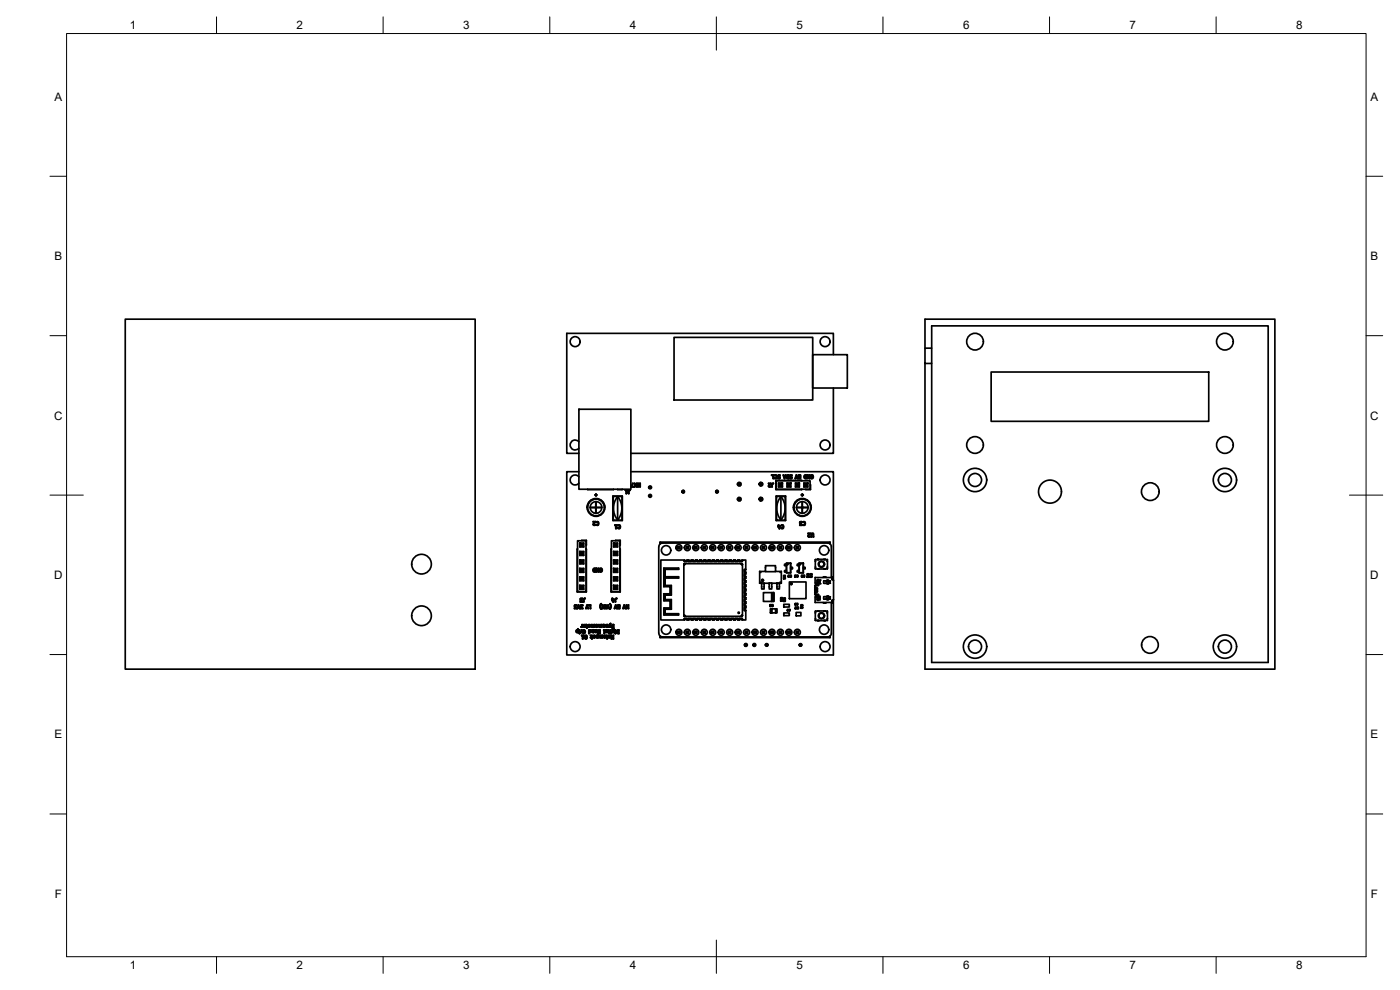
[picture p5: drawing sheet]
<svg xmlns="http://www.w3.org/2000/svg" width="420mm" height="297mm" viewBox="0 0 420 297" stroke-linecap="round" stroke-linejoin="round" font-family="sans-serif">
<defs><g id="words">
<g font-size="3.5">
<text x="39" y="8.8">1</text>
<text x="89" y="8.8">2</text>
<text x="139" y="8.8">3</text>
<text x="189" y="8.8">4</text>
<text x="239" y="8.8">5</text>
<text x="289" y="8.8">6</text>
<text x="339" y="8.8">7</text>
<text x="389" y="8.8">8</text>
<text x="16.3" y="30.2">A</text>
<text x="411.3" y="30.2">A</text>
<text x="16.3" y="78">B</text>
<text x="411.3" y="78">B</text>
<text x="16.2" y="125.9">C</text>
<text x="411.2" y="125.9">C</text>
<text x="16.2" y="173.7">D</text>
<text x="411.2" y="173.7">D</text>
<text x="16.3" y="221.6">E</text>
<text x="411.3" y="221.6">E</text>
<text x="16.4" y="269.4">F</text>
<text x="411.4" y="269.4">F</text>
<text x="39" y="290.8">1</text>
<text x="89" y="290.8">2</text>
<text x="139" y="290.8">3</text>
<text x="189" y="290.8">4</text>
<text x="239" y="290.8">5</text>
<text x="289" y="290.8">6</text>
<text x="339" y="290.8">7</text>
<text x="389" y="290.8">8</text>
</g>
</g></defs>
<!-- layer: Visible -->
<g fill="none" stroke="#000" stroke-width=".51">
<path d="M37.6 95.8h105v105h-105zM202.3 101.2h41.6v18.8h-41.6zM243.9 106.4h10.4v10h-10.4zM250.1 106.4v-6.4h-80v36h3.6M250.1 116.4v19.6h-60.8M277.6 104.5h2v4.6h-2zM277.6 104.5v-8.7h105v105h-105v-91.7M279.6 104.5v-6.7h101v101h-101v-89.7M297.5 111.6h65.3v14.8h-65.3zM173.7 122.8h15.6v24h-15.6zM173.7 132.5a1.49 1.49 0 0 0-2.1-.1 1.49 1.49 0 0 0 0 2.2 1.49 1.49 0 0 0 2.1-.1M173.7 141.5h-3.6v55h80v-16.5"/>
<path d="M173.7 143.1a1.49 1.49 0 0 0-2.1-.2 1.49 1.49 0 0 0 0 2.2 1.49 1.49 0 0 0 2.1-.1M176.3 152.1v.1M176.3 152.1a2.57 2.57 0 0 1 2.6-2.4 2.57 2.57 0 0 1 2.5 2.4M176.3 146.8h.1M176.4 146.8h7.7M177.1 152.3h1.7v1.7M178.1 156.6h.4l-.5 .8 .5 .2 .1-.2M178.2 157.4h.4M178.6 157.4l-.1 .1M178.6 148.6l.3 .2M178.6 148.4v.2M178.7 156.5l-.6 .1"/>
<path d="M178.7 156.5l.1 .1M178.8 156.6l-.6 .6v.3M178.8 150.5v1.7h-1.7M178.9 150.5v1.7h1.7M178.9 148.2l.3 .3-.3 .3M178.9 148.2l-.3 .2M179 157.4h.1M179.1 157.4l-.1 .1M179.1 157.4a.4 .4 0 0 0 .5-.4 .4 .4 0 0 0-.6-.3 .52 .52 0 0 1 .7 .1 .52 .52 0 0 1 0 .7 .52 .52 0 0 1-.7 0M180.6 152.3h-1.7v1.7M181.4 152.1v.1M183.9 148.9v7.2"/>
<path d="M184 148.8h2.7M184 148.8l-.1 .1M184 149h2.7v7.1h-2.7zM184.1 146.8h.1M185.1 158.2l-.2 .1v-.7l.3-.1h-.6l.2 .1v1M185.1 158.2l-.3 .4M185.4 149v7M185.4 149a5.5 5.5 0 0 1 0 7 5.5 5.5 0 0 1 0-7zM185.4 146.8v.1M185.6 157.7h-.1a.35 .35 0 0 1 .3-.2 .35 .35 0 0 1 .4 .3l-.2 .8M185.6 157.7h.3M185.9 157.7l.1 .1"/>
<path d="M186 157.7v.7h-.5v.2M186 158.6h-.5M186.7 148.8l.1 .1M186.7 146.8l-1.3 .1M186.7 146.8h.1M186.8 148.9v7.2h-2.9M187.7 147l.6 .1h-.3v.7h.3l-.3 .3-.1-1zM189 147l-.4 .3 .1 .8 .1-.8 .3-.2-.1-.1M189.3 141.5h60.8v32.5M190 145.1l-.4 .9 .6 .1-.8-.1M190 145.1l-.6 1M190.4 146l.4-.3 .3 .4"/>
<path d="M191.1 145l-.3 .4-.4-.4 .3 .6-.3 .4M191.1 145l-.2 .6 .2 .5M192.1 145l-.1 .5h-.4l-.1-.5v1.1l.1-.4h.4l.1 .4v-1.1M194.9 148.6h.4v.4h-.4zM194.9 146.1h.4v.4h-.4zM205 147.2h.3M205 147.8h.3M214.9 147.2h.3M214.9 147.8h.3M221.9 144.9v.7M221.9 149.4v.7M222.2 149.4h-.6v.7h.6"/>
<path d="M222.2 145.6h-.6v-.7h.6v.8M222.2 149.4v.8M228.2 144.9h.6M228.2 145.6h.6M228.2 150.1h.6M228.2 149.4h.6v.7M228.2 144.8v1M228.2 149.3v.9M228.2 144.8h.1M228.2 150.2v.1M228.5 144.9v.7M228.5 149.4v.7"/>
<path d="M228.8 145v.6M230.7 145v.1M230.7 145.1h.4l-.4 .5v.4l.4 .1 .2-.1-.5-.1M230.7 145h.6M231.3 145l-.5 1M232 145h.1M232 145l-.4 .3 .1 .8 .1-.7 .2-.3M232 145.1h.1M232 143.6l.2-1.1h-.6l.4 .1v1M232.1 145v.1M232.6 142.7h-.1a.5 .5 0 0 1 .7 0 .5 .5 0 0 1-.1 .8l-.1 .1M232.6 142.7h-.1"/>
<path d="M232.6 142.7a.41 .41 0 0 1 .5 .4 .41 .41 0 0 1-.7 .3l.1 .2M232.8 144.2v2.6M232.9 144.2l7.7 .1M232.9 146.8h7.7M232.9 148.9v7.2M233 144.3h10.1v2.5h-10.1zM233 143.6h-.5M233 148.8h2.7M233 148.8l-.1 .1M233 149h2.7v7.1h-2.7zM233.5 157.8v.2M233.5 157.8l.2-.3v.3h.4"/>
<path d="M233.5 158l.2 .3v-.3h.3v.6M233.6 142.7l.5-.1h-.6l-.1 .3 .3 .2M233.6 142.9l.3 .1M233.6 142.7v.2M233.6 144.9h1.2v1.2h-1.2zM233.6 144.9l.3 .3h.6M233.7 143.1l.3 .1M233.9 143l.3 .4-.3 .2M233.9 145.8h.6l.3 .3M233.9 145.4h.6M233.9 145.6h.6M233.9 145.2v.6"/>
<path d="M233.9 145.8l-.3 .3M234 143.4l-.6 .1 .5 .1M234 145.4v.2M234 143.2v.2M234.2 157.8v.1M234.2 157.9l-.2 .7M234.4 149v7M234.4 149a5.5 5.5 0 0 1 0 7 5.5 5.5 0 0 1 0-7zM234.5 145.4v.2M234.6 157.7h-.1a.35 .35 0 0 1 .3-.2 .35 .35 0 0 1 .4 .3l-.2 .8M234.6 158.4l-.1 .2M234.6 157.7h.3"/>
<path d="M234.8 144.9l-.3 .3v.6M234.9 157.7l.1 .1M235 157.7a.39 .39 0 0 1 .1 .6 .39 .39 0 0 1-.5 .1M235 158.6h-.5M235.1 142.5l.2 .3 .5-.3-.3 1.1zM235.3 142.9h.3l-.2 .4zM235.7 148.8l.1 .1M235.8 148.9v7.2h-2.9M236.1 143l.5-.4v.9l-.4-.1M236.2 143v.4M236.2 144.9h1.2v1.2h-1.2zM236.2 144.9l.3 .3h.6"/>
<path d="M236.5 145.8h.6l.3 .3M236.5 145.4h.6M236.5 145.6h.5M236.5 145.8l-.3 .3M236.5 145.2v.6M236.7 143.6v-1.1a.57 .57 0 0 0-.7 .5 .57 .57 0 0 0 .6 .6M237 145.4l.1 .2M237 143.6h.5M237.1 143.6l.5-.2-.1-.2a.4 .4 0 0 1-.4-.2 .4 .4 0 0 1 .1-.5l.5 .1-.6 .2 .6 .4-.2 .4M237.4 144.9l-.3 .3v.6M238.2 152.1l.1 .1M238.2 152.1a2.57 2.57 0 0 1 2.6-2.4 2.57 2.57 0 0 1 2.5 2.4"/>
<path d="M238.7 144.9h1.2v1.2h-1.2zM238.7 144.9l.3 .3h.6M239 142.5l-.4 1.1 .4-.8 .4 .8-.3-1.1M239 142.5h.1M239 145.8h.6l.3 .3M239 145.4h.6M239 145.6h.6M239 152.3h1.7v1.7M239 145.8l-.3 .3M239 145.2v.6M239.6 145.4v.2M239.7 143.5v.1"/>
<path d="M239.7 143.6h.5M239.8 143.1h.1M239.8 142.7v.3M239.8 142.7h.1M239.8 143.1l.5-.1-.1 .6M239.8 142.7h.3M239.9 144.9l-.3 .3v.6M240.1 156.6v.5M240.1 142.7h.2a.4 .4 0 0 0-.7-.1 .4 .4 0 0 0 .2 .7l.3-.1v.3h-.4M240.1 156.6h.1M240.1 156.8l.4 .4-.3 .3 .6 .1h-.8l.2-.3-.1-.2M240.2 142.5l.1 .1"/>
<path d="M240.2 143.6h.1M240.6 156.7l-.4 .1M240.6 146.8h.1M240.7 156.5v.2M240.7 156.5l-.6 .1M240.7 148.3l-.2 .2 .2 .3M240.7 148.2l.3 .2M240.7 150.5v1.7h-1.7M240.8 150.5v1.7h1.7M241 157.5v.1M241 156.6v.1a.4 .4 0 0 1 .6 .4 .4 .4 0 0 1-.6 .3v.1M241 148.6l-.3 .2"/>
<path d="M241 156.6h.1M241 148.4v.2M241 156.6a.53 .53 0 0 1 .7 .5 .53 .53 0 0 1-.7 .5M241.3 144.9h1.1v1.2h-1.1zM241.3 144.9l.3 .3h.5M241.6 145.8h.5l.3 .3M241.6 145.4h.5v.2h-.5M241.6 145.8l-.3 .3M241.6 145.2v.6M241.6 142.7l.3-.1v.9a.48 .48 0 0 1-.4-.3 .48 .48 0 0 1 .1-.5zM241.9 146.8v.1M241.9 143.6l.1-1.1a.58 .58 0 0 0-.8 .6 .58 .58 0 0 0 .7 .5"/>
<path d="M242.4 144.9l-.3 .3v.6M242.5 152.3h-1.7v1.7M242.5 160l.7 .1-.5 .6v.3M242.5 160l.5 .1-.5 .8 .2 .2 .5-.1-.5-.1M242.9 142.6v.7l-.6-.7v1M243 142.5v1.1M243.1 142.5l-.2 .1M243.1 143.5l-.2 .1-.4-.8-.2 .8M243.1 145.5l.1 1.4h-1.3M243.3 142.6a.5 .5 0 0 1 .8 .4 .5 .5 0 0 1-.7 .5v-.1a.4 .4 0 0 0 .6-.3 .4 .4 0 0 0-.5-.4l.1 .4-.3-.1zM243.3 152.1v.1M173.2 164.8l.1 12.8"/>
<path d="M173.3 164.7h.1M173.3 162.2h2.6v15.3h-2.6zM174 175.6h1.2v1.2h-1.2zM174 173.1h1.2v1.2h-1.2zM174 170.5h1.2v1.2h-1.2zM174 168h1.2v1.2h-1.2zM174 165.5h1.2v1.2h-1.2zM174 162.9h1.2v1.2h-1.2zM174 175.6l.3 .3h.6M174 173.1l.3 .3h.6M174 170.5l.3 .3h.6M174 168l.3 .3h.6"/>
<path d="M174 165.5l.3 .3h.6M174 162.9l.3 .3h.6M174.3 175.9v.6l-.3 .3M174.3 173.4v.6l-.3 .3M174.3 170.8v.6l-.3 .3M174.3 168.3v.6l-.3 .3M174.3 165.8v.6l-.3 .3M174.3 163.2v.6l-.3 .3M174.3 171.4h.6M174.3 176.5h.6M174.3 174h.6M174.3 168.9h.6"/>
<path d="M174.3 166.4h.6M174.3 163.8h.6M174.5 176.5v-.6h.2v.6M174.5 174v-.6h.2v.6M174.5 170.8v.6M174.5 168.3v.6M174.5 165.8v.6M174.5 163.2v.6M174.5 173.9h.2M174.5 176.5h.2M174.5 171.4h.2M174.6 162.2l1.4-.1-.1 1.4"/>
<path d="M174.7 170.8l-.2 .1M174.7 170.9v.5M174.7 168.3h-.2M174.7 168.3v.6M174.7 165.8h-.2M174.7 165.8v.6M174.7 163.2l-.2 .1M174.7 163.3v.5M174.8 179.7h-.5l.1 .4M174.8 179.7h.1a.41 .41 0 0 0-.7-.1 .41 .41 0 0 0 .1 .7l-.1 .3M174.9 176.5l.3 .3M174.9 174l.3 .3"/>
<path d="M174.9 171.4l.3 .3M174.9 168.9l.3 .3M174.9 166.4l.3 .3M174.9 163.8l.3 .3M175.2 175.6l-.3 .3v.6M175.2 173.1l-.3 .3v.6M175.2 170.5l-.3 .3v.6M175.2 168l-.3 .3v.6M175.2 165.5l-.3 .3v.6M175.2 162.9l-.3 .3v.6M175.5 179.5h.1l-.3 .4v.7M175.5 179.5l-.4 .3v.8l.2-.1"/>
<path d="M175.9 164.7l.1 12.9h-2.7M178.2 170.7l.3-.1v.9a.47 .47 0 0 1-.4-.3 .47 .47 0 0 1 .1-.5zM178.7 171.6v-1.1a.58 .58 0 0 0-.8 .6 .58 .58 0 0 0 .7 .5M178.7 171.6h-.1M179 170.5l.6 .8v-.7l.1-.1-.1 1.1M179.1 170.5l-.1 1.1h.2l-.1-.8 .5 .8M180.1 170.7l.2 .2M180.2 170.7h.3M180.4 170.7a.45 .45 0 0 1 .2 .6 .45 .45 0 0 1-.6 .2 .49 .49 0 0 0 .8-.5 .49 .49 0 0 0-.8-.3v.3l.3 .1v-.2M183.5 162.2h2.5v15.3h-2.5zM183.5 164.7l-.1 12.9h2.7M183.6 179.8l.2-.3 .1 .3 .4 .1-.2 .8v-.7h-.2l-.2 .2"/>
<path d="M183.6 179.8l.1 .4M184.1 175.6h1.3v1.2h-1.3zM184.1 173.1h1.3v1.2h-1.3zM184.1 170.5h1.3v1.2h-1.3zM184.1 168h1.3v1.2h-1.3zM184.1 165.5h1.3v1.2h-1.3zM184.1 162.9h1.3v1.2h-1.3zM184.1 175.6l.4 .3h.6M184.1 173.1l.4 .3h.6M184.1 170.5l.4 .3h.6M184.1 168l.4 .3h.6M184.1 165.5l.4 .3h.6"/>
<path d="M184.1 162.9l.4 .3h.6M184.5 175.9v.6l-.4 .3M184.5 173.4v.6l-.4 .3M184.5 170.8v.6l-.4 .3M184.5 168.3v.6l-.4 .3M184.5 165.8v.6l-.4 .3M184.5 163.2v.6l-.4 .3M184.5 171.4h.6M184.5 176.5h.6M184.5 174h.6M184.5 168.9h.6M184.5 166.4h.6"/>
<path d="M184.5 163.8h.6M184.7 176.5v-.6h.2v.6M184.7 174v-.6h.2v.6M184.7 170.8v.6M184.7 168.3v.6M184.7 165.8v.6M184.7 163.2v.6M184.7 173.9h.2M184.7 176.5h.2M184.7 171.4h.2M184.9 170.8l-.2 .1M184.9 170.9v.5"/>
<path d="M184.9 168.3h-.2M184.9 168.3v.6M184.9 165.8h-.2M184.9 165.8v.6M184.9 163.2l-.2 .1M184.9 163.3v.5M185 179.6l.1-.1-.5 .3v.8l.2-.1M185 179.6l-.2 .3v.7M185.1 176.5l.3 .3M185.1 174l.3 .3M185.1 171.4l.3 .3M185.1 168.9l.3 .3"/>
<path d="M185.1 166.4l.3 .3M185.1 163.8l.3 .3M185.4 175.6l-.3 .3v.6M185.4 173.1l-.3 .3v.6M185.4 170.5l-.3 .3v.6M185.4 168l-.3 .3v.6M185.4 165.5l-.3 .3v.6M185.4 162.9l-.3 .3v.6M186 164.7h.1M186.1 162.1l-1.3 .1M186.1 164.7l.1 .1M186.1 162.1v1.4"/>
<path d="M186.1 164.8v12.8M198.1 163.2v-.5h51v.5M198.2 163.1v-.3h50.8v.3M198.3 168h7.1v.5h.9v-.5h.3v.5h.9v-.5h.4v.5h.9v-.5h.4v.5h.9v-.5h.3v.5h.9v-.5h.4v.5h.9v-.5h.4v.5h.9v-.5h.3v.5h1v-.5h.3v.5h.9v-.5h.4v.5h.9v-.5h.4v.5h.9v-.5h.3v.5h.9v-.5h.4v.5h.9v-.5h.4v.5h.9v-.5h1v2.9h-.4v.9h.4v.3h-.4v.9h.4v.4h-.4v.9h.4v.4h-.4v.9h.4v.3h-.4v.9h.4v.4h-.4v.9h.4v.4h-.4v.9h.4v.4h-.4v.8h.4v.4h-.4v.9h.4v.4h-.4v.9h.4v2.8h-1v-.4h-.9v.4h-.4v-.4h-.9v.4h-.4v-.4h-.9v.4h-.3v-.4h-.9v.4h-.4v-.4h-.9v.4h-.4v-.4h-.9v.4h-.3v-.4h-1v.4h-.3v-.4h-.9v.4h-.4v-.4h-.9v.4h-.4v-.4h-.9v.4h-.3v-.4h-.9v.4h-.4v-.4h-.9v.4h-.4v-.4h-.9v.4h-.3v-.4h-.9v.4h-7.1zM199.2 178.1l.2 .2M199.2 170.4h4.5v.4h-4.1v2.2h4.1v.4h-4.1v2.2h1.9v3h-1.9v1.3h1.9v2.9h-1.9v1.3h4.1v.4h-4.5v-2.1h1.9v-2.1h-1.9v-2.1h1.9v-2.2h-1.9zM199.2 170.4l.4 .4M199.4 175.9l-.2 .2M199.4 178.4l.2 .2M199.5 173.3l.2 .2M199.6 173l-.2 .2M199.6 175.6l-.2 .2"/>
<path d="M199.6 179.9l-.4 .3M201.1 178.2l.4 .3M201.5 179.9l-.4 .4M201.5 175.7l-.4 .3M203.4 164h.6l-.1 .2M203.4 164.6h.6M203.5 170.7l.2 .1M203.6 164.2h.3v.3h-.3zM203.6 164.2l-.2-.2v.6M203.6 164.5l-.2 .1M203.6 173.1l-.1 .2 .2 .1M203.7 170.4l-.2 .2"/>
<path d="M204 164v.6l-.1-.1M205.2 169.3v15.4M205.4 169.1h17.3l-.2 .2M205.4 169.1l.1 .2M205.4 169.1h.1M205.5 168l-.1 .5h.9l-.1-.5M205.5 168l.3 .4 .4-.4M205.6 169.3l-.2 .1M206 164h.6l-.2 .2M206 164.6h.6M206.1 164.2h.3v.3h-.3zM206.1 164.2l-.1-.2v.6"/>
<path d="M206.1 164.5l-.1 .1M206.6 164v.6l-.2-.1M206.7 168l-.1 .5h.9l-.1-.5M206.8 168l.3 .4 .4-.4M208 168l-.1 .5h.9l-.1-.5M208 168l.4 .4 .3-.4M208.5 164h.6l-.1 .2M208.5 164.6h.6M208.6 164.2h.4v.3h-.4zM208.6 164.2l-.1-.2v.6M208.6 164.5l-.1 .1M209.1 164v.6l-.1-.1"/>
<path d="M209.3 168l-.1 .5h.9l-.1-.5M209.3 168l.3 .4 .4-.4M210.5 168l-.1 .5h.9l-.1-.5M210.6 168l.3 .4 .4-.4M211 164h.7l-.2 .2M211 164.6h.7M211.2 164.2h.3v.3h-.3zM211.2 164.2l-.2-.2v.6M211.2 164.5l-.2 .1M211.7 164v.6l-.2-.1M211.8 168l-.1 .5h.9l-.1-.5M211.8 168l.4 .4 .3-.4"/>
<path d="M213.1 168l-.1 .5h.9l-.1-.5M213.1 168l.4 .4 .3-.4M213.6 164h.6l-.1 .2M213.6 164.6h.6M213.7 164.2h.4v.3h-.4zM213.7 164.2l-.1-.2v.6M213.7 164.5l-.1 .1M214.2 164v.6l-.1-.1M214.4 168l-.2 .5h1l-.1-.5M214.4 168l.3 .4 .4-.4M215.6 168l-.1 .5h.9l-.1-.5M215.6 168l.4 .4 .3-.4"/>
<path d="M216.1 164h.6l-.1 .2M216.1 164.6h.6M216.3 164.2h.3v.3h-.3zM216.3 164.2l-.2-.2v.6M216.3 164.5l-.2 .1M216.7 164v.6l-.1-.1M216.9 168l-.1 .5h.9l-.1-.5M216.9 168l.4 .4 .3-.4M218.2 168l-.1 .5h.9l-.1-.5M218.2 168l.3 .4 .4-.4M218.7 164h.6l-.2 .2M218.7 164.6h.6"/>
<path d="M218.8 164.2h.3v.3h-.3zM218.8 164.2l-.1-.2v.6M218.8 164.5l-.1 .1M219.3 164v.6l-.2-.1M219.4 168l-.1 .5h.9l-.1-.5M219.5 168l.3 .4 .4-.4M220.7 168l-.1 .5h.9l-.1-.5M220.7 168l.4 .4 .3-.4M221.2 164h.6l-.1 .2M221.2 164.6h.6M221.3 164.2h.4v.3h-.4zM221.3 164.2l-.1-.2v.6"/>
<path d="M221.3 164.5l-.1 .1M221.8 164v.6l-.1-.1M222 168l-.1 .5h.9l-.1-.5M222 168l.3 .4 .4-.4M222.5 169.3l.2 .1M222.7 169.1l-.2 .2M222.8 169.3v15.4l-.1-.1M222.8 169.3l-.1 .1M222.8 169.3h.1M223.7 164h.7l-.2 .2M223.7 164.6h.7M223.8 179.3l-.3-.4 .3-.4h-.4v.9l.4-.1"/>
<path d="M223.8 178l-.3-.4 .3-.4h-.4v.9l.4-.1M223.8 176.7l-.3-.3 .3-.5h-.4v.9l.4-.1M223.8 174.8l-.3 .3 .3 .5h-.4v-.9l.4 .1M223.8 173.5l-.3 .3 .3 .5h-.4v-.9l.4 .1M223.8 172.2l-.3 .4 .3 .4h-.4v-.9l.4 .1M223.8 170.9l-.3 .4 .3 .5h-.4v-.9l.4 .1M223.9 164.2h.3v.3h-.3zM223.9 164.2l-.2-.2v.6M223.9 164.5l-.2 .1M224.4 164v.6l-.2-.1M226.3 164h.6l-.1 .2M226.3 164.6h.6"/>
<path d="M226.4 164.2h.4v.3h-.4zM226.4 164.2l-.1-.2v.6M226.4 164.5l-.1 .1M226.9 164v.6l-.1-.1M228 171.5l.3 .3M228 175h.6M228 171.5h1.7M228 171.5v3.5M228.3 174.6l-.3 .4M228.6 174.9h.7v1.8h-.7zM228.8 164h.6l-.1 .2M228.8 164.6h.6"/>
<path d="M229 164.2h.3v.3h-.3zM229 164.2l-.2-.2v.6M229 164.5l-.2 .1M229.1 177.8h2.5v2.7h-2.5zM229.3 175h1.6M229.4 164v.6l-.1-.1M229.7 169.7h3v1.8h-3zM230.9 174.9h.7v1.8h-.7zM231.4 164h.6l-.2 .2M231.4 164.6h.6M231.5 164.2h.3v.3h-.3zM231.5 164.2l-.1-.2v.6"/>
<path d="M231.5 164.5l-.1 .1M231.6 177.8h.5v2.7h-.5zM231.6 175h1.6M232 164v.6l-.2-.1M232.1 177.8h.2v2.7h-.2zM232.7 171.5h1.8M233.2 174.9h.7v1.8h-.7zM233.9 164h.6l-.1 .2M233.9 164.6h.6M233.9 175h.6M234 164.2h.4v.3h-.4zM234 164.2l-.1-.2v.6"/>
<path d="M234 164.5l-.1 .1M234.1 174.6l.4 .4M234.3 179.3h.5v.2h-.5zM234.3 179.5h.5v.7h-.5zM234.5 171.5l-.4 .3M234.5 171.5v3.5M234.5 164v.6l-.1-.1M235.2 179.4h.5v.2h-.5zM235.2 172.6h.5v.2h-.5zM235.2 173.5h.5v.2h-.5zM235.2 179.6h.5v.7h-.5zM235.2 172.8h.5v.7h-.5z"/>
<path d="M235.7 169.3h.3v.4h-.3zM235.7 169.3h-.2v.4h.2M235.7 171.2h.3v.4h-.3zM235.7 171.2h-.2v.4h.2M236 169h1.3v2.9h-1.3zM236 169h1.3M236.1 169l-.1 2.9M236.1 171.8l1.2 .1M236.4 164h.7l-.2 .2M236.4 164.6h.7M236.5 172.6h.2v.5h-.2zM236.6 164.2h.3v.3h-.3z"/>
<path d="M236.6 164.2l-.2-.2v.6M236.6 164.5l-.2 .1M236.7 172.6h.6v.5h-.6zM236.9 174.6h5v5h-5zM237.1 164v.6l-.2-.1M237.3 169v2.8M237.3 170.2h.3v.4h-.3zM237.3 172.6h.2v.5h-.2zM237.6 170.2h.2v.4h-.2M238.5 172.6h.2v.5h-.2zM238.7 172.6h.6v.5h-.6zM239 164h.6l-.1 .2"/>
<path d="M239 164.6h.6M239.1 164.2h.4v.3h-.4zM239.1 164.2l-.1-.2v.6M239.1 164.5l-.1 .1M239.3 172.6h.2v.5h-.2zM239.5 169.3h.3v.4h-.3zM239.5 169.3h-.2v.4h.2M239.5 171.2h.3v.4h-.3zM239.5 171.2h-.2v.4h.2M239.6 164v.6l-.1-.1M239.8 169h1.3v2.9h-1.3zM239.8 169h1.3"/>
<path d="M239.9 169l-.1 2.9M239.9 171.8l1.2 .1M240.5 172.6h.2v.5h-.2zM240.7 172.6h.6v.5h-.6zM241 169v2.8M241.1 170.2h.3v.4h-.3zM241.3 172.6h.2v.5h-.2zM241.4 170.2h.2v.4h-.2M242.2 172.2h.5v.1h-.5zM242.2 173h.5v.2h-.5zM242.2 172.3h.5v.7h-.5zM243.1 173h.5v.2h-.5z"/>
<path d="M243.1 172.2h.5v.8h-.5v-.7h.5h-.5zM244.2 161.1h-.2v-.8l-.2-.2-.2 1h-.1l.1-1.1 .5 .1 .1 1M244.6 176.4h.4M244.6 177.7h.4M244.6 176.9v.3M244.6 176.2v.3M244.6 177.6v.2M244.6 178.2l-.1 .2h.4M244.6 179.1v1.7h5M244.7 168.4l.1 2.3M244.7 170.1v.6h1M244.8 167.9l-.1 .5"/>
<path d="M244.8 179h.2M244.8 179l-.2 .1M244.9 179v-.3h.4v1.3M244.9 175.6h-.4l.1 .2M244.9 175.3v.4M244.9 176.4v1.3M244.9 178.3v.4M245 176.4l.3 .2M245 178.3l.7 .1v1.1a.31 .31 0 0 1 0 .5 .31 .31 0 0 1-.5-.1v-.5M245 175.7h-.4v2.6h.4M245 175.3v.4M245 176.4v1.3"/>
<path d="M245 178.3v.4M245.1 179l.1 .1M245.2 174.1v.3M245.2 174.1a.28 .28 0 0 1 .4-.2 .28 .28 0 0 1 .1 .5v1.2l-.7 .1M245.2 174.9h-.6M245.2 179.8l.1 .2M245.3 167.8l.4 .1zM245.3 170.7h.4M245.3 174v1.3h-.4v-.2M245.3 174l-.1 .2M245.3 176.6v.9l-.3 .2M245.7 167.9h.1"/>
<path d="M245.7 170.7h.1M245.7 167.9h2.6v.5M245.7 167.9h-1v.5M246.1 178.9v1.1zM246.1 174v1.1zM247 173.3l.2-.2 .7 .2M247.3 174.3h.8M247.3 174.3l-.1 .7h.9M247.3 167.9h.4M247.3 170.7h.4zM247.3 170.7h.1M247.9 174.3v.3"/>
<path d="M247.9 179.5v.3M247.9 174.6h.3M248.1 179l-.9 .1v.6l.9 .1M248.1 179l.5-.2 .1 .3h.5M248.2 179.4v.5M248.2 174.1v.5M248.2 179.4l-.3 .1M248.2 167.9l.1 2.2M248.3 170.1l-.1 .6M248.3 170.1v.6h-2.6M248.7 174.2l-.6 .1M248.7 174.2l.5 .1"/>
<path d="M248.7 174.9l.5 .1h-.5l-.1 .2-.5-.2M248.7 179.7l.5 .1-.9 .1-.2-.1M248.8 174.3v.6M248.8 179.1v.6M249 174.3v.6M249 179.1v.6M249.1 179.1h-.4v.6M249.1 174.3h-.4v.6M249.1 179.1h.1M249.1 174.3h.1M249.5 164.1v9.2M249.5 164.1l-.5-1-.6-.2h-49.5l-.7 .2-.5 1v25.9l.2 .6 .6 .4 49.9 .1 .9-.5 .2-.6"/>
<path d="M249.6 173.3l.1 .5 .4 .3v5.9a.46 .46 0 0 0-.5 .2 .46 .46 0 0 0 0 .6M249.6 173.3h-5v1.6M249.7 173.2l.1-.1 .2 .3M249.8 173.2l-.1 .1M250 173.4l-.3 .2M250 173.4h.1M172.4 182.1l.2 .2-.1 .3M172.4 181.6v.5M173 189.3v.2M173.1 181.6h.1M173.1 181.5l-.7 .1M173.1 189.3l.3-.1v.4l-.2 .1"/>
<path d="M173.1 189.5l.1 .1M173.1 181.6l-.6 .2 .4 .4-.3 .3 .5 .1h-.7M173.5 188.7l-.1 .3-.5 .2 .3 .6 .3-.1v-1M173.6 181.5l-.4 1.1 .4-.8 .4 .8-.3-1.1M173.6 181.5h.1M173.9 189v.8zM174 190h-.2h.2M174.2 180.6h.6M174.2 189.7h.1M174.2 189.7l.1 .1M174.2 181.6v.5M174.2 181.6h.7"/>
<path d="M174.2 182.1l.2 .2-.1 .3M174.3 189.6l.3-.6-.1 .8M174.4 180.1h.1M174.5 182.1l.2 .1-.3 .3 .5 .1h-.7M174.5 189.8h-.3M174.5 181.6l-.2 .2 .2 .3M174.5 180.1l-.2 .4h.5M174.6 190.6v.1M174.6 190.6l.6 .1-.3 .1v.6h.3l-.3 .3-.1-.9h-.2M174.6 187.5v.4M174.6 187.9l-.2 .3 .4-.1M174.6 187.4l.2 .7"/>
<path d="M174.8 180.5v.1M174.9 181.6h-.4M175 189.6h.2M175.1 187.5l.4 .1-.4 .2 .1 .3M175.1 187.4v.1M175.1 187.5h.5v.6M175.2 189.4l-.1-.2a.42 .42 0 0 1 .4 .4 .42 .42 0 0 1-.6 .4 .49 .49 0 0 0 .8-.5 .49 .49 0 0 0-.8-.3l.1 .4M175.2 189.4v.2M175.2 187.9h.3zM175.6 188.1h-.4M175.7 190.8a.41 .41 0 0 0-.2 .5 .41 .41 0 0 0 .4 .3v-.8M175.7 190.8h.2"/>
<path d="M175.9 187.5l.2 .1-.2 .6M175.9 187.5v-.1l.2 .1 .2 .6M176.1 191.5l-.3 .2-.3-.2M176.1 191.5v-.7l-.3-.2-.3 .2v.7M176.1 181.5l-.2 1.1 .3-.8 .4 .8-.3-1.1M176.2 181.5h.1M176.3 188l-.2 .5-.2-.3M176.6 187.5l.1 .1M176.6 187.6l.4 .1-.5 .1 .1 .3M176.6 187.9h.4zM176.7 189h.4l.2 .2v.5l-.5 .1v.3zM176.7 181.6h.4v1"/>
<path d="M176.7 181.6l.6-.1-.2 1.1M177 187.4v.7M177 187.4l-.4 .1M177 188.1h-.4M177.1 189.6l.1-.3-.3-.2-.1 .5 .2 .1M177.2 191.3l.4-.2 .1 .6v-1.1l-.2 .4-.3-.4 .2 .5-.2 .2M177.4 187.4l.3 .6 .1-.5M177.6 189l.3 .7 .3-.7-.1 .8-.4-.1zM177.8 187.4l.3 .7 .1-.1v-.5M178.1 191.1l.3-.4 .1 .4M178.2 191.1l.2 .2M178.4 187.4v.8h-.2l-.7-.1-.1-.6"/>
<path d="M178.4 187.4h-.1M178.5 191.1l-.1 .1M178.7 189.2l.3 .1-.3 .1zM178.8 187.9l.2-.4 .2 .4M178.8 187.9l.2 .2 .2-.2M178.9 190.8v.4M179.1 189.7l-.4-.2 .4-.1v-.3l-.5-.1v.7h.5M179.1 189.7h.1M179.1 190.6h.3l.1-.3v1.1h-.4l-.2-.2M179.2 190.6l-.3 .2M179.2 190.8h.2v.4l-.3-.1M179.2 190.7l-.2 .4"/>
<path d="M179.4 190.1l.2-.4h.4l.1 .4v-1.1l-.1 .5h-.4l-.2-.5v1.1M179.6 187.4l.2 .6h.2M180.1 187.4l.2 .7 .2-.1v-.5M180.1 187.5l-.1 .5M180.5 181.2a.89 .89 0 0 0-.2 1.5h.2l-.3-.9 .3-.6M180.5 187.4l.1 .8-.9-.1-.1-.6M180.7 190.7v.5h-.3l-.1-.6v.6h-.3M180.7 181.5v1.1M180.8 181.5h.1M180.8 181.5h-.1M180.8 190.6v.8h-.9v-.8l.1 .6M180.8 181.5l.5 .8 .1-.8-.1 1.1"/>
<path d="M180.8 190.6l-.1 .1M180.8 182.6v-.8l.5 .8M180.9 182.6h-.2M181 187.4l.1 .7M181 187.4l.5 .1v.3l-.4 .1 .4 .2M181.1 188.1h.4M181.1 187.5l.3 .2-.3 .1zM181.2 189l.2 1.1v-.9l-.2-.2M181.3 191.1l.2-.4 .2 .4M181.3 191.1l.2 .2M181.7 191.1l-.2 .1M181.7 190.7l.1 .5-.4 .2"/>
<path d="M181.7 190.6h-.4l-.2 .2 .3 .6M181.8 182.6v-1.1v1.1M181.9 187.4l.2 .7 .2-.1v-.5M182.1 190.6l.1 1.1 .1-.9-.2-.2M182.2 189.2h-.3v.2l.3-.1M182.2 189.2v.1M182.3 189.7h.1M182.3 187.4l.1 .8-.5-.1v-.6M182.3 189.7l-.4-.2 .4-.1v-.3l-.5-.1v.7h.5M182.4 181.5l-.2 1.1 .3-.8 .4 .8-.3-1.1M182.4 181.5h.2M182.6 189l.2 .1 .2 .6-.2 .4-.3-.4h.3z"/>
<path d="M182.6 190.7h.1M182.6 190.7l.1 .1M182.7 190.8l.3 .2-.4 .1v.3M182.7 191.2l.3-.1zM182.8 188.2l.2-.5 .2 .5M182.8 188.1l.1-.7 .4-.4-.2 .5 .1 .6M183 181.1l.3 .3 .1 .7a.44 .44 0 0 1-.4 .6l.3-.6zM183.1 190.7v.6h-.4M183.1 190.7h-.4M183.3 189v.8zM183.6 191.7l-.2-.1 .4-.4-.3-.6 .4 .5 .2-.5v1.1l-.1-.4-.5 .4M183.7 187.4h.5v1a.56 .56 0 0 1-.7-.2 .56 .56 0 0 1 .2-.8z"/>
<path d="M183.7 189.7l.1 .1M183.8 187.6l.3-.1v.9a.48 .48 0 0 1-.4-.3 .48 .48 0 0 1 .1-.5zM183.9 188.9l.2 .1M184 188.8l.3-.1-.3-.1-.3 .3v.8M184 188.8l-.1 .1M184.1 189.6l.1-.3-.3-.2v.5l.1 .1M184.1 189l.2 .5-.5 .3M184.6 190h.2zM184.6 189l.1 .8zM184.7 181.5l-.3 1M184.7 181.5h.2M184.8 181.5l.4 1.1-.4-.8-.4 .7"/>
<path d="M185.2 189.5l.1-.3 .3-.1v.9l-.3-.1M185.2 189.5l.1 .4M185.3 189h.5v1.1a.56 .56 0 0 1-.8-.3 .56 .56 0 0 1 .3-.8zM185.4 182.1l.5 .2-.1 .2h-.4M185.4 181.6v.5M185.5 182h.5v.6l-.6-.1M185.5 181.7v.3M185.9 181.6h.1M186 181.5l-.6 .1M186 181.6l-.5 .1M187.3 181.5l-.3 1.1 .3-.8 .3 .8 .2-.1M187.3 181.5h.1"/>
<path d="M187.4 181.5l.3 1M188 182.6l.1-.4h.4v.4M188.7 182.6l-.1-1.1-.1 .5h-.4l-.1-.5-.1 1.1M188.7 182.6h-.2M198.1 190.8v.5h51v-.5M198.2 190.9v.3h50.8v-.3M199.2 182.4l.4 .4M199.4 184.3l-.2 .2M199.6 184.1l-.2 .2M201.1 182.4l.2 .2M201.3 182.6l.2 .2M203.4 189.4h.6"/>
<path d="M203.5 184.3l.1 .2M203.6 189.6h.3v.3h-.3zM203.6 189.9l-.2 .1h.6M203.6 189.6l-.2-.2v.6M203.6 184.1l-.1 .2M204 189.4v.6l-.1-.1M204 189.4l-.1 .2M205.2 184.7h.1M205.4 184.6l.2 .2M205.4 184.8h.1zM205.4 184.9h17.3M205.5 186l.3-.3 .5 .3v-.4h-.9l.1 .4"/>
<path d="M206 189.4h.6M206.1 189.6h.3v.3h-.3zM206.1 189.9l-.1 .1h.6M206.1 189.6l-.1-.2v.6M206.6 189.4v.6l-.2-.1M206.6 189.4l-.2 .2M206.8 186l.3-.3 .4 .3v-.4h-.9l.1 .4M208 186l.4-.3 .4 .3v-.4h-.9l.1 .4M208.5 189.4h.6M208.6 189.6h.4v.3h-.4zM208.6 189.9l-.1 .1h.6M208.6 189.6l-.1-.2v.6"/>
<path d="M209.1 189.4v.6l-.1-.1M209.1 189.4l-.1 .2M209.3 186l.3-.3 .5 .3v-.4h-.9l.1 .4M210.4 185.6h.9v.4a.47 .47 0 0 0-.4-.3 .47 .47 0 0 0-.5 .3zM211 189.4h.7M211.2 189.6h.3v.3h-.3zM211.2 189.9l-.2 .1h.7M211.2 189.6l-.2-.2v.6M211.7 189.4v.6l-.2-.1M211.7 189.4l-.2 .2M212.5 186l-.3-.3-.5 .3v-.4h.9l-.1 .4M213.6 189.4h.6"/>
<path d="M213.7 189.6h.4v.3h-.4zM213.7 189.9l-.1 .1h.6M213.7 189.6l-.1-.2v.6M213.8 186l-.3-.3-.5 .3v-.4h.9l-.1 .4M214.2 189.4v.6l-.1-.1M214.2 189.4l-.1 .2M215.1 186l-.4-.3-.5 .3v-.4h1l-.1 .4M216.1 189.4h.6M216.3 189.6h.3v.3h-.3zM216.3 189.9l-.2 .1h.6M216.3 189.6l-.2-.2v.6M216.3 186l-.3-.3-.5 .3v-.4h.9l-.1 .4"/>
<path d="M216.7 189.4v.6l-.1-.1M216.7 189.4l-.1 .2M216.8 185.6h.9v.4a.47 .47 0 0 0-.5-.3 .47 .47 0 0 0-.4 .3zM218.1 185.6h.9v.4a.47 .47 0 0 0-.5-.3 .47 .47 0 0 0-.4 .3zM218.7 189.4h.6M218.8 189.6h.3v.3h-.3zM218.8 189.9l-.1 .1h.6M218.8 189.6l-.1-.2v.6M219.3 189.4v.6l-.2-.1M219.3 189.4l-.2 .2M219.3 185.6h.9v.4a.47 .47 0 0 0-.4-.3 .47 .47 0 0 0-.5 .3zM220.6 185.6h.9v.4a.47 .47 0 0 0-.4-.3 .47 .47 0 0 0-.5 .3z"/>
<path d="M221.2 189.4h.6M221.3 189.6h.4v.3h-.4zM221.3 189.9l-.1 .1h.6M221.3 189.6l-.1-.2v.6M221.8 189.4v.6l-.1-.1M221.8 189.4l-.1 .2M221.9 185.6h.9v.4a.47 .47 0 0 0-.5-.3 .47 .47 0 0 0-.4 .3zM222.5 184.8l.2 .1M222.7 184.9h.1M222.7 184.6l.1 .1M222.7 184.6l-.2 .2M223.4 182.3h.4a.46 .46 0 0 0-.3 .4 .46 .46 0 0 0 .3 .5h-.4z"/>
<path d="M223.4 181h.4a.46 .46 0 0 0-.3 .5 .46 .46 0 0 0 .3 .4h-.4zM223.6 193.2v.7M223.6 193.3h.4v.4h-.4zM223.7 189.4h.7M223.8 180.5l-.3-.3 .3-.4h-.4v.8h.4M223.9 189.6h.3v.3h-.3zM223.9 189.9l-.2 .1h.7M223.9 189.6l-.2-.2v.6M224.4 189.4v.6l-.2-.1M224.4 189.4l-.2 .2M226.2 193.3h.4v.4h-.4zM226.3 189.4h.6"/>
<path d="M226.4 189.6h.4v.3h-.4zM226.4 189.9l-.1 .1h.6M226.4 189.6l-.1-.2v.6M226.9 189.4v.6l-.1-.1M226.9 189.4l-.1 .2M228.8 189.4h.6M229 189.6h.3v.3h-.3zM229 189.9l-.2 .1h.6M229 189.6l-.2-.2v.6M229.4 189.4v.6l-.1-.1M229.4 189.4l-.1 .2M230.1 193.2h.2"/>
<path d="M230.1 193.8h.2M231 181.4h.2v.5h-.2zM231.2 181.4h.6v.5h-.6zM231.2 182.7h.4v1.2h-.4zM231.4 189.4h.6M231.5 189.6h.3v.3h-.3zM231.5 189.9l-.1 .1h.6M231.5 189.6l-.1-.2v.6M231.6 182.7h1.2v1.2h-1.2zM231.8 181.4h.2v.5h-.2zM232 189.4v.6l-.2-.1M232 189.4l-.2 .2"/>
<path d="M232.8 182.7h.4v1.2h-.4zM233.9 189.4h.6M234 189.6h.4v.3h-.4zM234 189.9l-.1 .1h.6M234 189.6l-.1-.2v.6M234.3 180.2h.5v.1h-.5zM234.5 189.4v.6l-.1-.1M234.5 189.4l-.1 .2M235.2 180.3h.5v.2h-.5zM235.2 183.9h1.7v.8h-1.7zM235.2 181.3h1.7v.8h-1.7zM236.3 182.9h.2v.3h-.2z"/>
<path d="M236.4 189.4h.7M236.5 182.9h.5v.3h-.5zM236.6 189.6h.3v.3h-.3zM236.6 189.9l-.2 .1h.7M236.6 189.6l-.2-.2v.6M237 182.9h.1v.3h-.1zM237.1 189.4v.6l-.2-.1M237.1 189.4l-.2 .2M238.6 181.1h.2v.4h-.2zM238.6 182.1h.2v.5h-.2zM238.8 181.1h.5v.4h-.5zM238.8 182.1h.6v.5h-.6z"/>
<path d="M238.9 183.8h1.5v1h-1.5zM239 189.4h.6M239.1 189.6h.4v.3h-.4zM239.1 189.9l-.1 .1h.6M239.1 189.6l-.1-.2v.6M239.3 181.1h.1v.4h-.1zM239.4 182.1h.2v.5h-.2zM239.6 189.4v.6l-.1-.1M239.6 189.4l-.1 .2M240 193.2h.2M240 193.8h.2M240.4 181.4h.5v.2h-.5z"/>
<path d="M240.4 182.3h.5v.2h-.5zM240.4 181.6h.5v.7h-.5zM244.7 183.9l.1 2.2M244.7 185.6v.5h1M244.8 183.4l-.1 .5M245.3 183.3l.4 .1zM245.3 186.1h.4M245.7 183.4h.1M245.7 183.4h2.6v.5M245.7 183.4h-1v.5M247.3 183.4h.4M247.3 186.2l.4 .1z"/>
<path d="M247.3 186.1v.1M247.9 180.8l-.7 .2-.2-.2M248.2 183.4l.1 2.2M248.3 185.6l-.1 .5M248.3 185.6v.5h-2.6M249.5 180.8v9.2M249.7 180.5l.3 .1M249.7 180.7l.1 .1M249.7 180.8h.1M250 180.6v.1M250 180.7l-.2 .1"/>
<circle cx="172.6" cy="102.5" r="1.49"/>
<circle cx="247.6" cy="102.5" r="1.49"/>
<circle cx="292.6" cy="102.5" r="2.51"/>
<circle cx="367.6" cy="102.5" r="2.51"/>
<circle cx="247.6" cy="133.5" r="1.49"/>
<circle cx="292.6" cy="133.5" r="2.51"/>
<circle cx="367.6" cy="133.5" r="2.51"/>
<circle cx="178.9" cy="152.2" r="2.51"/>
<circle cx="178.9" cy="152.2" r="1.75"/>
<circle cx="178.9" cy="152.2" r="2.68"/>
<circle cx="195.1" cy="148.8" r=".43"/>
<circle cx="195.1" cy="146.2" r=".43"/>
<circle cx="205" cy="147.5" r=".31"/>
<circle cx="205" cy="147.5" r=".39"/>
<circle cx="215.2" cy="147.5" r=".31"/>
<circle cx="215.2" cy="147.5" r=".39"/>
<circle cx="221.9" cy="145.3" r=".54"/>
<circle cx="221.9" cy="149.8" r=".54"/>
<circle cx="228.4" cy="149.8" r=".54"/>
<circle cx="228.4" cy="145.3" r=".54"/>
<circle cx="240.8" cy="152.2" r="2.51"/>
<circle cx="240.8" cy="152.2" r="1.75"/>
<circle cx="240.8" cy="152.2" r="2.68"/>
<circle cx="247.6" cy="144" r="1.49"/>
<circle cx="292.6" cy="144" r="3.5"/>
<circle cx="292.6" cy="144" r="1.96"/>
<circle cx="315.1" cy="147.5" r="3.5"/>
<circle cx="345.2" cy="147.5" r="2.66"/>
<circle cx="367.6" cy="144" r="3.5"/>
<circle cx="367.6" cy="144" r="1.96"/>
<circle cx="126.5" cy="169.3" r="2.95"/>
<circle cx="199.9" cy="165.1" r="1.41"/>
<circle cx="203.7" cy="164.3" r=".9"/>
<circle cx="206.3" cy="164.3" r=".9"/>
<circle cx="208.8" cy="164.3" r=".9"/>
<circle cx="211.4" cy="164.3" r=".9"/>
<circle cx="213.9" cy="164.3" r=".9"/>
<circle cx="216.4" cy="164.3" r=".9"/>
<circle cx="219" cy="164.3" r=".9"/>
<circle cx="221.5" cy="164.3" r=".9"/>
<circle cx="224.1" cy="164.3" r=".9"/>
<circle cx="226.6" cy="164.3" r=".9"/>
<circle cx="228.8" cy="174.1" r=".26"/>
<circle cx="229.1" cy="164.3" r=".9"/>
<circle cx="231.7" cy="164.3" r=".9"/>
<circle cx="234.2" cy="164.3" r=".9"/>
<circle cx="236.3" cy="169.3" r=".16"/>
<circle cx="236.8" cy="164.3" r=".9"/>
<circle cx="237.5" cy="175.2" r=".24"/>
<circle cx="239.3" cy="164.3" r=".9"/>
<circle cx="240.1" cy="169.3" r=".16"/>
<circle cx="246.5" cy="169.3" r=".94"/>
<circle cx="246.5" cy="169.3" r=".75"/>
<circle cx="247.3" cy="165.1" r="1.41"/>
<circle cx="126.5" cy="184.8" r="2.95"/>
<circle cx="172.6" cy="194" r="1.49"/>
<circle cx="178.4" cy="191" r=".42"/>
<circle cx="179" cy="187.8" r=".42"/>
<circle cx="183.3" cy="190" r=".11"/>
<circle cx="199.9" cy="188.9" r="1.41"/>
<circle cx="203.7" cy="189.7" r=".9"/>
<circle cx="206.3" cy="189.7" r=".9"/>
<circle cx="208.8" cy="189.7" r=".9"/>
<circle cx="211.4" cy="189.7" r=".9"/>
<circle cx="213.9" cy="189.7" r=".9"/>
<circle cx="216.4" cy="189.7" r=".9"/>
<circle cx="219" cy="189.7" r=".9"/>
<circle cx="221.5" cy="189.7" r=".9"/>
<circle cx="221.7" cy="183.9" r=".2"/>
<circle cx="223.8" cy="193.5" r=".43"/>
<circle cx="224.1" cy="189.7" r=".9"/>
<circle cx="226.4" cy="193.5" r=".43"/>
<circle cx="226.6" cy="189.7" r=".9"/>
<circle cx="229.1" cy="189.7" r=".9"/>
<circle cx="230.1" cy="193.5" r=".31"/>
<circle cx="230.1" cy="193.5" r=".39"/>
<circle cx="231.7" cy="189.7" r=".9"/>
<circle cx="234.2" cy="189.7" r=".9"/>
<circle cx="236.8" cy="189.7" r=".9"/>
<circle cx="239.3" cy="189.7" r=".9"/>
<circle cx="240.3" cy="193.5" r=".31"/>
<circle cx="240.3" cy="193.5" r=".39"/>
<circle cx="246.5" cy="184.8" r=".94"/>
<circle cx="246.5" cy="184.8" r=".75"/>
<circle cx="247.3" cy="188.9" r="1.41"/>
<circle cx="247.6" cy="194" r="1.49"/>
<circle cx="292.6" cy="194" r="3.5"/>
<circle cx="292.6" cy="194" r="1.96"/>
<circle cx="345.1" cy="193.5" r="2.51"/>
<circle cx="367.6" cy="194" r="3.5"/>
<circle cx="367.6" cy="194" r="1.96"/>
</g>
<g fill="#000">
<circle cx="246.1" cy="174" r=".25"/>
<circle cx="246.1" cy="175.1" r=".25"/>
<circle cx="205.4" cy="184.8" r=".25"/>
</g>
<!-- layer: BORDER -->
<g fill="none" stroke="#000" stroke-width=".3">
<path d="M20 10.1h390v276.9h-390zM65 5.1v5M115 5.1v5M165 5.1v5M215 5.1v10M265 5.1v5M315 5.1v5M365 5.1v5M15 52.9h5M410 52.9h5M15 100.7h5M410 100.7h5"/>
<path d="M15 148.6h10M405 148.6h10M15 196.4h5M410 196.4h5M15 244.2h5M410 244.2h5M65 287v5M115 287v5M165 287v5M215 282.1v9.9M265 287v5M315 287v5"/>
<path d="M365 287v5"/>
</g>
<use href="#words"/>
</svg>
